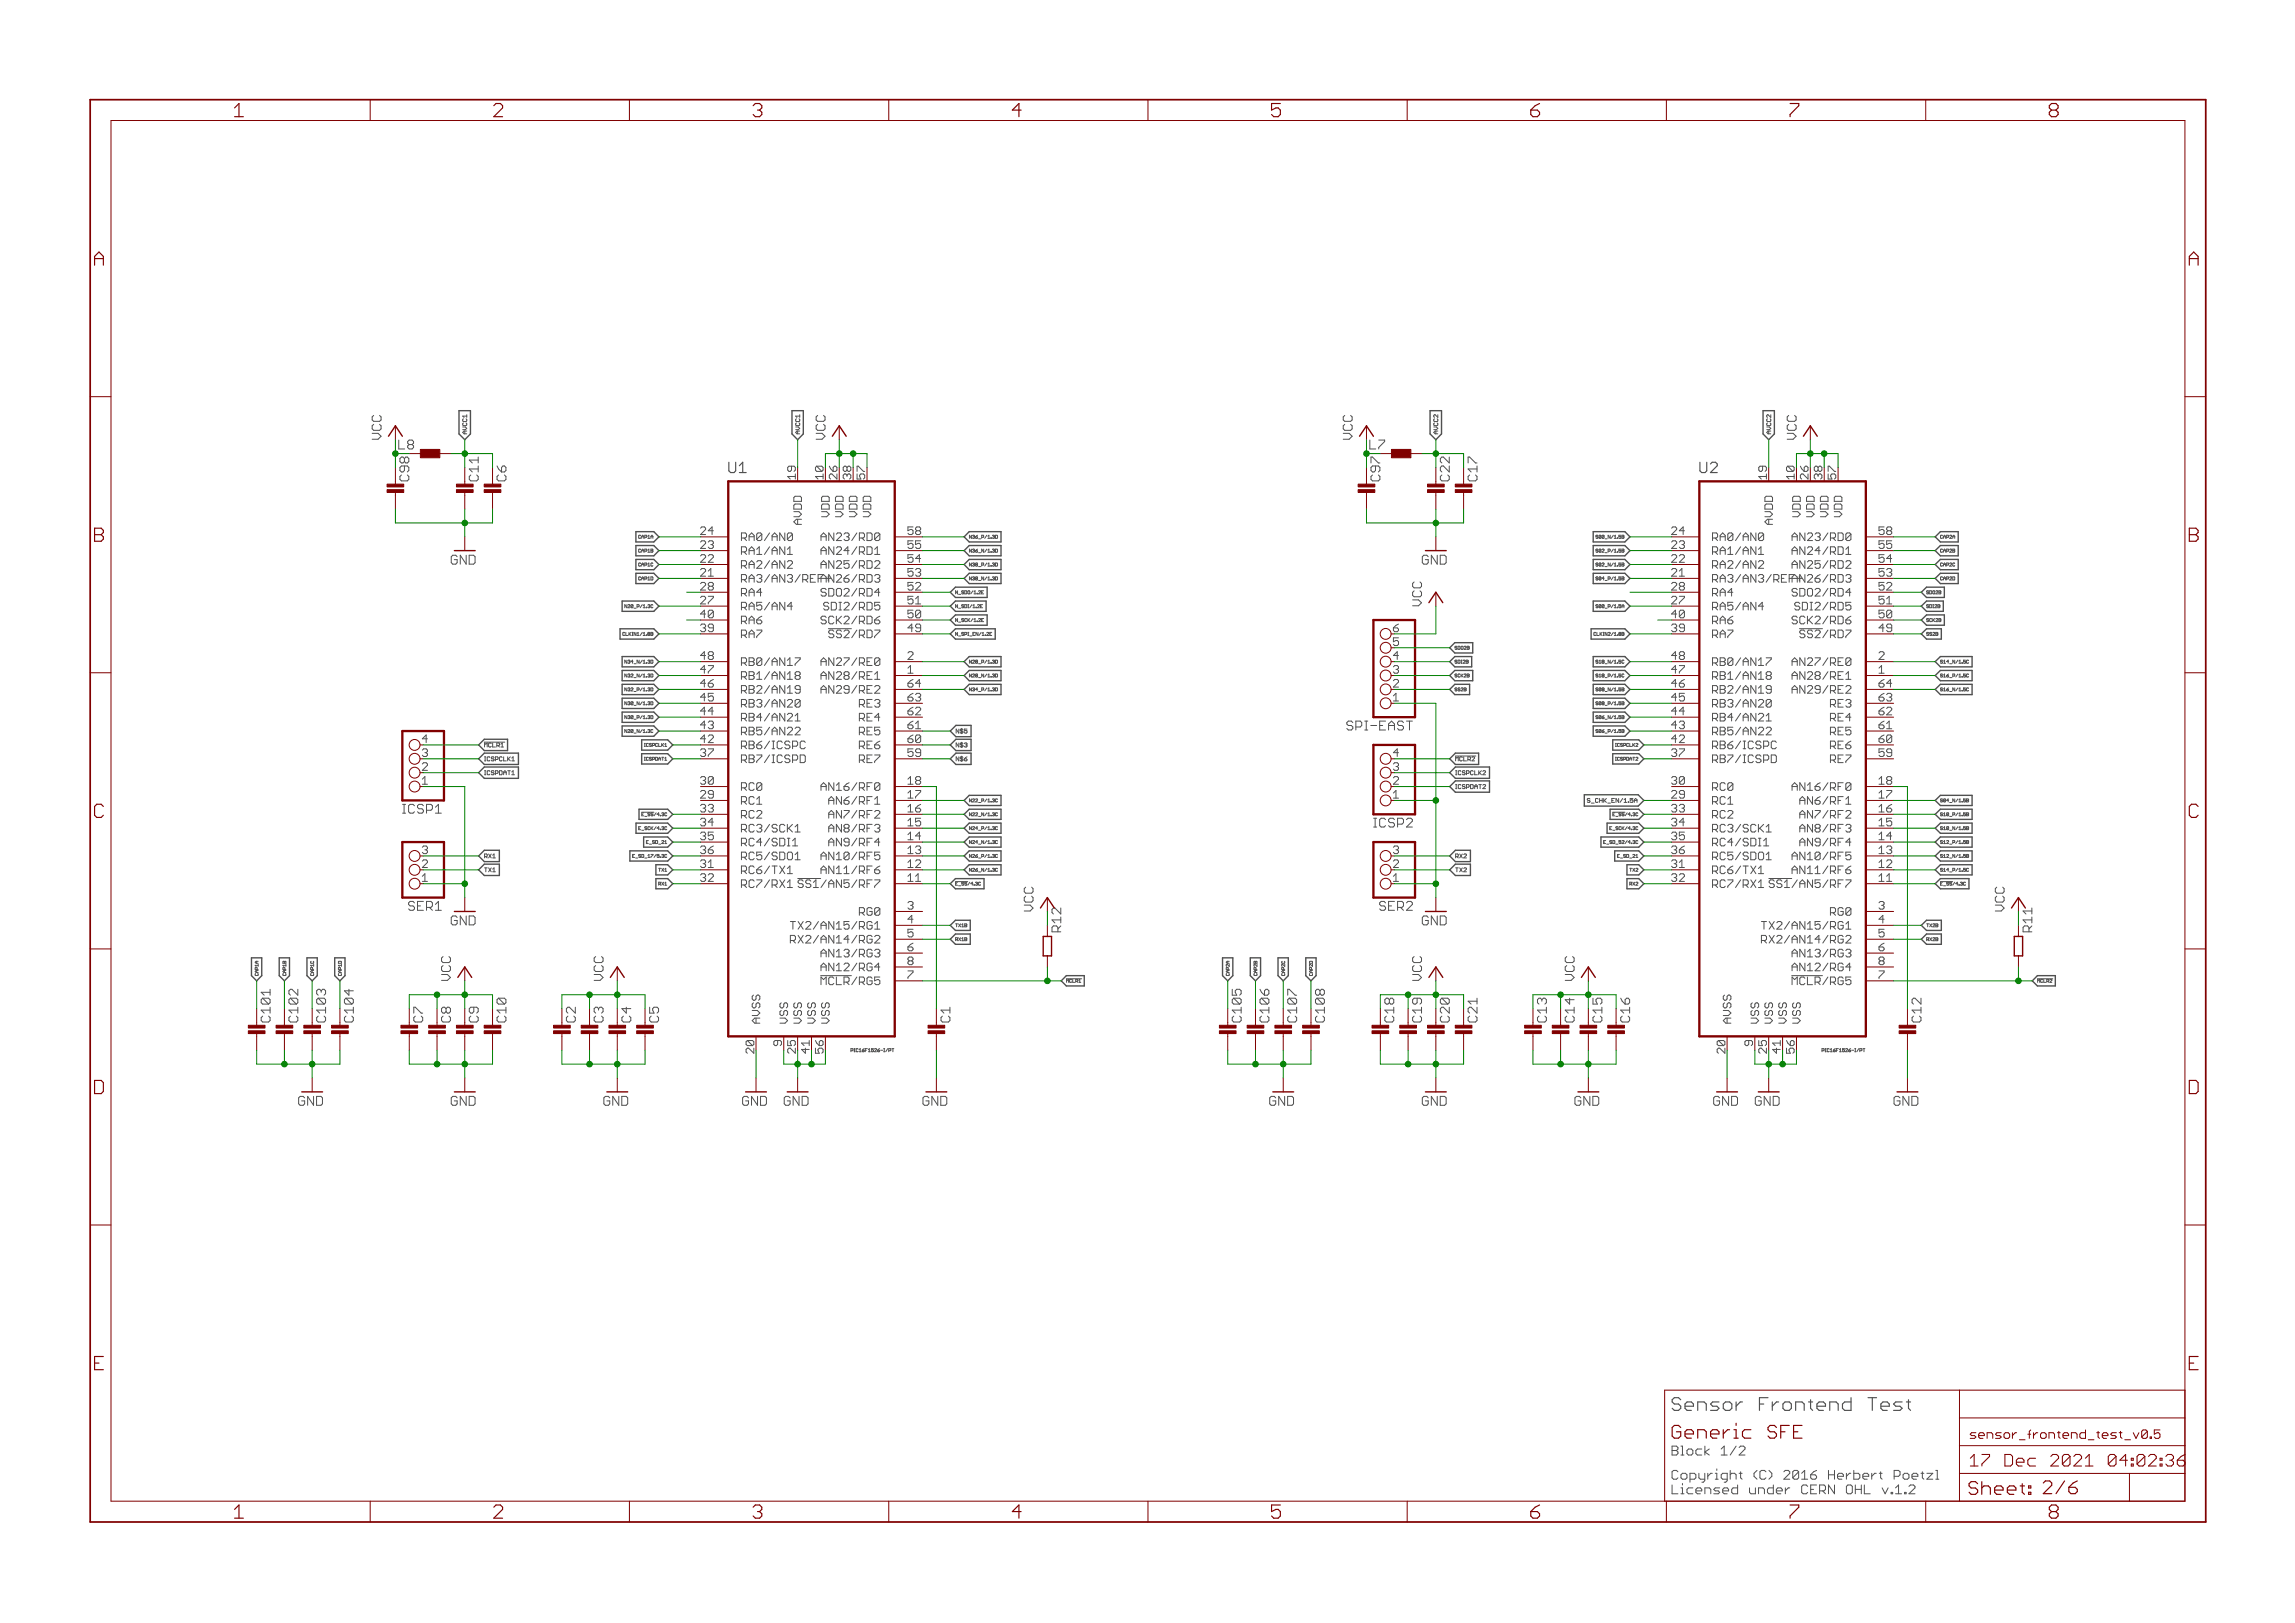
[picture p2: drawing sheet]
<svg xmlns="http://www.w3.org/2000/svg" width="420mm" height="297mm" viewBox="0 0 420 297" stroke-linecap="round" stroke-linejoin="round" font-family="sans-serif">
<defs><g id="words">
<g font-size="3.7" fill="#800000">
<text x="42.9" y="21.4">1</text>
<text x="90.3" y="21.4">2</text>
<text x="137.8" y="21.4">3</text>
<text x="185.3" y="21.4">4</text>
<text x="232.7" y="21.4">5</text>
<text x="280.2" y="21.4">6</text>
<text x="327.6" y="21.4">7</text>
<text x="375.1" y="21.4">8</text>
<text x="17.2" y="48.6">A</text>
<text x="400.7" y="48.6">A</text>
<text x="17.2" y="99.2">B</text>
<text x="400.7" y="99.2">B</text>
<text x="17.1" y="149.7">C</text>
<text x="400.6" y="149.7">C</text>
<text x="17" y="200.2">D</text>
<text x="400.5" y="200.2">D</text>
<text x="17.3" y="250.8">E</text>
<text x="400.7" y="250.8">E</text>
<text x="42.9" y="277.9">1</text>
<text x="90.3" y="277.9">2</text>
<text x="137.8" y="277.9">3</text>
<text x="185.3" y="277.9">4</text>
<text x="232.7" y="277.9">5</text>
<text x="280.2" y="277.9">6</text>
<text x="327.6" y="277.9">7</text>
<text x="375.1" y="277.9">8</text>
</g>
<text font-size="3.6" fill="#505050" x="306" y="258.2">Sensor Frontend Test</text>
<g font-size="3.6" fill="#800000">
<text x="306" y="263.3">Generic SFE</text>
<text x="360.4" y="273.6">Sheet: 2/6</text>
</g>
<g font-size="3.2" fill="#800000">
<text x="360.6" y="268.4">17 Dec 2021</text>
<text x="382.3" y="268.4">04:02:36</text>
</g>
<g font-size="2.9" fill="#505050">
<text x="133.3" y="86.6">U1</text>
<text x="311.1" y="86.6">U2</text>
</g>
<g font-size="2.5" fill="#505050">
<text x="69.8" y="80.5" transform="rotate(-90 69.8 80.5)">VCC</text>
<text x="73.2" y="82.2">L8</text>
<text x="151.1" y="80.5" transform="rotate(-90 151.1 80.5)">VCC</text>
<text x="247.6" y="80.5" transform="rotate(-90 247.6 80.5)">VCC</text>
<text x="251" y="82.2">L7</text>
<text x="328.9" y="80.5" transform="rotate(-90 328.9 80.5)">VCC</text>
<text x="260.3" y="110.9" transform="rotate(-90 260.3 110.9)">VCC</text>
<text x="247.9" y="133.7">SPI-EAST</text>
<text x="74.1" y="148.9">ICSP1</text>
<text x="251.9" y="151.4">ICSP2</text>
<text x="74.8" y="166.7">SER1</text>
<text x="189.2" y="166.8" transform="rotate(-90 189.2 166.8)">VCC</text>
<text x="252.6" y="166.7">SER2</text>
<text x="367" y="166.8" transform="rotate(-90 367 166.8)">VCC</text>
<text x="82.5" y="179.5" transform="rotate(-90 82.5 179.5)">VCC</text>
<text x="110.5" y="179.5" transform="rotate(-90 110.5 179.5)">VCC</text>
<text x="260.3" y="179.5" transform="rotate(-90 260.3 179.5)">VCC</text>
<text x="288.3" y="179.5" transform="rotate(-90 288.3 179.5)">VCC</text>
<text x="306" y="266.4">Block 1/2</text>
<text x="306" y="270.8">Copyright (C) 2016 Herbert Poetzl</text>
<text x="306" y="273.5">Licensed under CERN OHL v.1.2</text>
</g>
<g font-size="2.5" fill="#008000">
<text x="74.9" y="88.1" transform="rotate(-90 74.9 88.1)">C98</text>
<text x="87.6" y="88.1" transform="rotate(-90 87.6 88.1)">C11</text>
<text x="252.7" y="88.1" transform="rotate(-90 252.7 88.1)">C97</text>
<text x="265.4" y="88.1" transform="rotate(-90 265.4 88.1)">C22</text>
<text x="270.5" y="88.1" transform="rotate(-90 270.5 88.1)">C17</text>
<text x="194.3" y="170.6" transform="rotate(-90 194.3 170.6)">R12</text>
<text x="372.1" y="170.6" transform="rotate(-90 372.1 170.6)">R11</text>
<text x="92.7" y="187.1" transform="rotate(-90 92.7 187.1)">C10</text>
<text x="255.2" y="187.1" transform="rotate(-90 255.2 187.1)">C18</text>
<text x="260.3" y="187.1" transform="rotate(-90 260.3 187.1)">C19</text>
<text x="265.4" y="187.1" transform="rotate(-90 265.4 187.1)">C20</text>
<text x="270.5" y="187.1" transform="rotate(-90 270.5 187.1)">C21</text>
<text x="283.2" y="187.1" transform="rotate(-90 283.2 187.1)">C13</text>
<text x="288.3" y="187.1" transform="rotate(-90 288.3 187.1)">C14</text>
<text x="293.3" y="187.1" transform="rotate(-90 293.3 187.1)">C15</text>
<text x="298.4" y="187.1" transform="rotate(-90 298.4 187.1)">C16</text>
</g>
<g font-size="2.5" fill="#800000">
<text x="92.7" y="88.1" transform="rotate(-90 92.7 88.1)">C6</text>
<text x="82.5" y="103.3">GND</text>
<text x="260.3" y="103.3">GND</text>
<text x="82.5" y="169.4">GND</text>
<text x="260.3" y="169.4">GND</text>
<text x="49.5" y="187.1" transform="rotate(-90 49.5 187.1)">C101</text>
<text x="54.6" y="187.1" transform="rotate(-90 54.6 187.1)">C102</text>
<text x="59.7" y="187.1" transform="rotate(-90 59.7 187.1)">C103</text>
<text x="64.8" y="187.1" transform="rotate(-90 64.8 187.1)">C104</text>
<text x="77.5" y="187.1" transform="rotate(-90 77.5 187.1)">C7</text>
<text x="82.5" y="187.1" transform="rotate(-90 82.5 187.1)">C8</text>
<text x="87.6" y="187.1" transform="rotate(-90 87.6 187.1)">C9</text>
<text x="105.4" y="187.1" transform="rotate(-90 105.4 187.1)">C2</text>
<text x="110.5" y="187.1" transform="rotate(-90 110.5 187.1)">C3</text>
<text x="115.6" y="187.1" transform="rotate(-90 115.6 187.1)">C4</text>
<text x="120.6" y="187.1" transform="rotate(-90 120.6 187.1)">C5</text>
<text x="174" y="187.1" transform="rotate(-90 174 187.1)">C1</text>
<text x="227.3" y="187.1" transform="rotate(-90 227.3 187.1)">C105</text>
<text x="232.4" y="187.1" transform="rotate(-90 232.4 187.1)">C106</text>
<text x="237.5" y="187.1" transform="rotate(-90 237.5 187.1)">C107</text>
<text x="242.5" y="187.1" transform="rotate(-90 242.5 187.1)">C108</text>
<text x="351.8" y="187.1" transform="rotate(-90 351.8 187.1)">C12</text>
<text x="54.6" y="202.4">GND</text>
<text x="82.5" y="202.4">GND</text>
<text x="110.5" y="202.4">GND</text>
<text x="135.9" y="202.4">GND</text>
<text x="143.5" y="202.4">GND</text>
<text x="168.9" y="202.4">GND</text>
<text x="232.4" y="202.4">GND</text>
<text x="260.3" y="202.4">GND</text>
<text x="288.3" y="202.4">GND</text>
<text x="313.7" y="202.4">GND</text>
<text x="321.3" y="202.4">GND</text>
<text x="346.7" y="202.4">GND</text>
</g>
<text font-size="2.3" fill="#800000" x="360.6" y="263.3">sensor_frontend_test_v0.5</text>
<g font-size="2.1" fill="#800000">
<text x="145.7" y="87.7" transform="rotate(-90 145.7 87.7)">19</text>
<text x="150.8" y="87.7" transform="rotate(-90 150.8 87.7)">10</text>
<text x="155.8" y="87.7" transform="rotate(-90 155.8 87.7)">38</text>
<text x="158.4" y="87.7" transform="rotate(-90 158.4 87.7)">57</text>
<text x="323.5" y="87.7" transform="rotate(-90 323.5 87.7)">19</text>
<text x="328.5" y="87.7" transform="rotate(-90 328.5 87.7)">10</text>
<text x="333.6" y="87.7" transform="rotate(-90 333.6 87.7)">38</text>
<text x="336.2" y="87.7" transform="rotate(-90 336.2 87.7)">57</text>
<text x="255" y="118.2">5</text>
<text x="255" y="125.8">2</text>
<text x="255" y="123.3">3</text>
<text x="255" y="128.4">1</text>
<text x="77.3" y="143.6">1</text>
<text x="77.3" y="141.1">2</text>
<text x="77.3" y="138.5">3</text>
<text x="255" y="143.6">2</text>
<text x="255" y="141.1">3</text>
<text x="255" y="146.1">1</text>
<text x="77.3" y="161.4">1</text>
<text x="77.3" y="158.8">2</text>
<text x="255" y="161.4">1</text>
<text x="255" y="158.8">2</text>
<text x="138.1" y="192.7" transform="rotate(-90 138.1 192.7)">20</text>
<text x="145.7" y="192.7" transform="rotate(-90 145.7 192.7)">25</text>
<text x="148.2" y="192.7" transform="rotate(-90 148.2 192.7)">41</text>
<text x="150.8" y="192.7" transform="rotate(-90 150.8 192.7)">56</text>
<text x="315.8" y="192.7" transform="rotate(-90 315.8 192.7)">20</text>
<text x="323.5" y="192.7" transform="rotate(-90 323.5 192.7)">25</text>
<text x="326" y="192.7" transform="rotate(-90 326 192.7)">41</text>
<text x="328.5" y="192.7" transform="rotate(-90 328.5 192.7)">56</text>
</g>
<g font-size="2.1" fill="#505050">
<text x="153.3" y="87.7" transform="rotate(-90 153.3 87.7)">26</text>
<text x="331.1" y="87.7" transform="rotate(-90 331.1 87.7)">26</text>
<text x="151.9" y="95.2" transform="rotate(-90 151.9 95.2)">VDD</text>
<text x="154.4" y="95.2" transform="rotate(-90 154.4 95.2)">VDD</text>
<text x="157" y="95.2" transform="rotate(-90 157 95.2)">VDD</text>
<text x="159.5" y="95.2" transform="rotate(-90 159.5 95.2)">VDD</text>
<text x="329.7" y="95.2" transform="rotate(-90 329.7 95.2)">VDD</text>
<text x="332.2" y="95.2" transform="rotate(-90 332.2 95.2)">VDD</text>
<text x="334.7" y="95.2" transform="rotate(-90 334.7 95.2)">VDD</text>
<text x="337.3" y="95.2" transform="rotate(-90 337.3 95.2)">VDD</text>
<text x="128.3" y="97.9">24</text>
<text x="128.3" y="100.4">23</text>
<text x="135.7" y="99">RA0/AN0</text>
<text x="135.7" y="101.5">RA1/AN1</text>
<text x="146.8" y="96.6" transform="rotate(-90 146.8 96.6)">AVDD</text>
<text x="150.5" y="99">AN23/RD0</text>
<text x="150.5" y="101.5">AN24/RD1</text>
<text x="166.1" y="97.9">58</text>
<text x="166.1" y="100.4">55</text>
<text x="306.1" y="97.9">24</text>
<text x="306.1" y="100.4">23</text>
<text x="313.5" y="99">RA0/AN0</text>
<text x="313.5" y="101.5">RA1/AN1</text>
<text x="324.6" y="96.6" transform="rotate(-90 324.6 96.6)">AVDD</text>
<text x="328.3" y="99">AN23/RD0</text>
<text x="328.3" y="101.5">AN24/RD1</text>
<text x="343.9" y="97.9">58</text>
<text x="343.9" y="100.4">55</text>
<text x="128.3" y="103">22</text>
<text x="128.3" y="105.5">21</text>
<text x="135.7" y="104.1">RA2/AN2</text>
<text x="135.7" y="106.6">RA3/AN3/REF+</text>
<text x="150.5" y="104.1">AN25/RD2</text>
<text x="150.5" y="106.6">AN26/RD3</text>
<text x="166.1" y="103">54</text>
<text x="166.1" y="105.5">53</text>
<text x="306.1" y="103">22</text>
<text x="306.1" y="105.5">21</text>
<text x="313.5" y="104.1">RA2/AN2</text>
<text x="313.5" y="106.6">RA3/AN3/REF+</text>
<text x="328.3" y="104.1">AN25/RD2</text>
<text x="328.3" y="106.6">AN26/RD3</text>
<text x="343.9" y="103">54</text>
<text x="343.9" y="105.5">53</text>
<text x="128.3" y="108">28</text>
<text x="128.3" y="110.6">27</text>
<text x="128.3" y="113.1">40</text>
<text x="135.7" y="109.2">RA4</text>
<text x="135.7" y="111.7">RA5/AN4</text>
<text x="150.2" y="109.2">SDO2/RD4</text>
<text x="151.3" y="111.7">SDI2/RD5</text>
<text x="166.1" y="108">52</text>
<text x="166.1" y="110.6">51</text>
<text x="166.1" y="113.1">50</text>
<text x="306.1" y="108">28</text>
<text x="306.1" y="110.6">27</text>
<text x="306.1" y="113.1">40</text>
<text x="313.5" y="109.2">RA4</text>
<text x="313.5" y="111.7">RA5/AN4</text>
<text x="328" y="109.2">SDO2/RD4</text>
<text x="329.1" y="111.7">SDI2/RD5</text>
<text x="343.9" y="108">52</text>
<text x="343.9" y="110.6">51</text>
<text x="343.9" y="113.1">50</text>
<text x="128.3" y="115.7">39</text>
<text x="135.7" y="114.2">RA6</text>
<text x="135.7" y="116.8">RA7</text>
<text x="150.7" y="114.2">SCK2/RD6</text>
<text x="152.2" y="116.8">SS2/RD7</text>
<text x="166.1" y="115.7">49</text>
<text x="255" y="115.7">6</text>
<text x="306.1" y="115.7">39</text>
<text x="313.5" y="114.2">RA6</text>
<text x="313.5" y="116.8">RA7</text>
<text x="328.4" y="114.2">SCK2/RD6</text>
<text x="330" y="116.8">SS2/RD7</text>
<text x="343.9" y="115.7">49</text>
<text x="128.3" y="120.7">48</text>
<text x="128.3" y="123.3">47</text>
<text x="128.3" y="125.8">46</text>
<text x="135.7" y="121.9">RB0/AN17</text>
<text x="135.7" y="124.4">RB1/AN18</text>
<text x="150.8" y="121.9">AN27/RE0</text>
<text x="150.8" y="124.4">AN28/RE1</text>
<text x="166.1" y="120.7">2</text>
<text x="166.1" y="123.3">1</text>
<text x="166.1" y="125.8">64</text>
<text x="255" y="120.7">4</text>
<text x="306.1" y="120.7">48</text>
<text x="306.1" y="123.3">47</text>
<text x="306.1" y="125.8">46</text>
<text x="313.5" y="121.9">RB0/AN17</text>
<text x="313.5" y="124.4">RB1/AN18</text>
<text x="328.6" y="121.9">AN27/RE0</text>
<text x="328.6" y="124.4">AN28/RE1</text>
<text x="343.9" y="120.7">2</text>
<text x="343.9" y="123.3">1</text>
<text x="343.9" y="125.8">64</text>
<text x="128.3" y="128.4">45</text>
<text x="128.3" y="130.9">44</text>
<text x="135.7" y="126.9">RB2/AN19</text>
<text x="135.7" y="129.5">RB3/AN20</text>
<text x="150.8" y="126.9">AN29/RE2</text>
<text x="157.3" y="129.5">RE3</text>
<text x="166.1" y="128.4">63</text>
<text x="166.1" y="130.9">62</text>
<text x="306.1" y="128.4">45</text>
<text x="306.1" y="130.9">44</text>
<text x="313.5" y="126.9">RB2/AN19</text>
<text x="313.5" y="129.5">RB3/AN20</text>
<text x="328.6" y="126.9">AN29/RE2</text>
<text x="335.1" y="129.5">RE3</text>
<text x="343.9" y="128.4">63</text>
<text x="343.9" y="130.9">62</text>
<text x="77.3" y="136">4</text>
<text x="128.3" y="133.4">43</text>
<text x="128.3" y="136">42</text>
<text x="135.7" y="132">RB4/AN21</text>
<text x="135.7" y="134.6">RB5/AN22</text>
<text x="135.7" y="137.1">RB6/ICSPC</text>
<text x="157.3" y="132">RE4</text>
<text x="157.3" y="134.6">RE5</text>
<text x="157.3" y="137.1">RE6</text>
<text x="166.1" y="133.4">61</text>
<text x="166.1" y="136">60</text>
<text x="306.1" y="133.4">43</text>
<text x="306.1" y="136">42</text>
<text x="313.5" y="132">RB4/AN21</text>
<text x="313.5" y="134.6">RB5/AN22</text>
<text x="313.5" y="137.1">RB6/ICSPC</text>
<text x="335.1" y="132">RE4</text>
<text x="335.1" y="134.6">RE5</text>
<text x="335.1" y="137.1">RE6</text>
<text x="343.9" y="133.4">61</text>
<text x="343.9" y="136">60</text>
<text x="128.3" y="138.5">37</text>
<text x="128.3" y="143.6">30</text>
<text x="135.7" y="139.6">RB7/ICSPD</text>
<text x="157.3" y="139.6">RE7</text>
<text x="166.1" y="138.5">59</text>
<text x="166.1" y="143.6">18</text>
<text x="255" y="138.5">4</text>
<text x="306.1" y="138.5">37</text>
<text x="306.1" y="143.6">30</text>
<text x="313.5" y="139.6">RB7/ICSPD</text>
<text x="335.1" y="139.6">RE7</text>
<text x="343.9" y="138.5">59</text>
<text x="343.9" y="143.6">18</text>
<text x="128.3" y="146.1">29</text>
<text x="128.3" y="148.7">33</text>
<text x="135.7" y="144.7">RC0</text>
<text x="135.7" y="147.3">RC1</text>
<text x="135.7" y="149.8">RC2</text>
<text x="150.9" y="144.7">AN16/RF0</text>
<text x="152.3" y="147.3">AN6/RF1</text>
<text x="152.3" y="149.8">AN7/RF2</text>
<text x="166.1" y="146.1">17</text>
<text x="166.1" y="148.7">16</text>
<text x="306.1" y="146.1">29</text>
<text x="306.1" y="148.7">33</text>
<text x="313.5" y="144.7">RC0</text>
<text x="313.5" y="147.3">RC1</text>
<text x="313.5" y="149.8">RC2</text>
<text x="328.7" y="144.7">AN16/RF0</text>
<text x="330" y="147.3">AN6/RF1</text>
<text x="330" y="149.8">AN7/RF2</text>
<text x="343.9" y="146.1">17</text>
<text x="343.9" y="148.7">16</text>
<text x="128.3" y="151.2">34</text>
<text x="128.3" y="153.8">35</text>
<text x="135.7" y="152.3">RC3/SCK1</text>
<text x="135.7" y="154.9">RC4/SDI1</text>
<text x="152.3" y="152.3">AN8/RF3</text>
<text x="152.3" y="154.9">AN9/RF4</text>
<text x="166.1" y="151.2">15</text>
<text x="166.1" y="153.8">14</text>
<text x="306.1" y="151.2">34</text>
<text x="306.1" y="153.8">35</text>
<text x="313.5" y="152.3">RC3/SCK1</text>
<text x="313.5" y="154.9">RC4/SDI1</text>
<text x="330" y="152.3">AN8/RF3</text>
<text x="330" y="154.9">AN9/RF4</text>
<text x="343.9" y="151.2">15</text>
<text x="343.9" y="153.8">14</text>
<text x="77.3" y="156.3">3</text>
<text x="128.3" y="156.3">36</text>
<text x="128.3" y="158.8">31</text>
<text x="128.3" y="161.4">32</text>
<text x="135.7" y="157.4">RC5/SDO1</text>
<text x="135.7" y="160">RC6/TX1</text>
<text x="150.9" y="157.4">AN10/RF5</text>
<text x="150.9" y="160">AN11/RF6</text>
<text x="166.1" y="156.3">13</text>
<text x="166.1" y="158.8">12</text>
<text x="166.1" y="161.4">11</text>
<text x="255" y="156.3">3</text>
<text x="306.1" y="156.3">36</text>
<text x="306.1" y="158.8">31</text>
<text x="306.1" y="161.4">32</text>
<text x="313.5" y="157.4">RC5/SDO1</text>
<text x="313.5" y="160">RC6/TX1</text>
<text x="328.7" y="157.4">AN10/RF5</text>
<text x="328.7" y="160">AN11/RF6</text>
<text x="343.9" y="156.3">13</text>
<text x="343.9" y="158.8">12</text>
<text x="343.9" y="161.4">11</text>
<text x="135.7" y="162.5">RC7/RX1</text>
<text x="147.5" y="162.5">SS1/AN5/RF7</text>
<text x="157" y="167.6">RG0</text>
<text x="166.1" y="166.5">3</text>
<text x="313.5" y="162.5">RC7/RX1</text>
<text x="325.3" y="162.5">SS1/AN5/RF7</text>
<text x="334.8" y="167.6">RG0</text>
<text x="343.9" y="166.5">3</text>
<text x="145.5" y="172.7">RX2/AN14/RG2</text>
<text x="145.6" y="170.1">TX2/AN15/RG1</text>
<text x="166.1" y="169">4</text>
<text x="166.1" y="171.5">5</text>
<text x="323.3" y="172.7">RX2/AN14/RG2</text>
<text x="323.4" y="170.1">TX2/AN15/RG1</text>
<text x="343.9" y="169">4</text>
<text x="343.9" y="171.5">5</text>
<text x="150.5" y="175.2">AN13/RG3</text>
<text x="150.5" y="177.7">AN12/RG4</text>
<text x="166.1" y="174.1">6</text>
<text x="166.1" y="176.6">8</text>
<text x="166.1" y="179.2">7</text>
<text x="328.3" y="175.2">AN13/RG3</text>
<text x="328.3" y="177.7">AN12/RG4</text>
<text x="343.9" y="174.1">6</text>
<text x="343.9" y="176.6">8</text>
<text x="343.9" y="179.2">7</text>
<text x="150.3" y="180.3">MCLR/RG5</text>
<text x="328" y="180.3">MCLR/RG5</text>
<text x="139.2" y="187.3" transform="rotate(-90 139.2 187.3)">AVSS</text>
<text x="143.1" y="191.4" transform="rotate(-90 143.1 191.4)">9</text>
<text x="144.3" y="187.3" transform="rotate(-90 144.3 187.3)">VSS</text>
<text x="146.8" y="187.3" transform="rotate(-90 146.8 187.3)">VSS</text>
<text x="149.3" y="187.3" transform="rotate(-90 149.3 187.3)">VSS</text>
<text x="151.9" y="187.3" transform="rotate(-90 151.9 187.3)">VSS</text>
<text x="317" y="187.3" transform="rotate(-90 317 187.3)">AVSS</text>
<text x="320.9" y="191.4" transform="rotate(-90 320.9 191.4)">9</text>
<text x="322" y="187.3" transform="rotate(-90 322 187.3)">VSS</text>
<text x="324.6" y="187.3" transform="rotate(-90 324.6 187.3)">VSS</text>
<text x="327.1" y="187.3" transform="rotate(-90 327.1 187.3)">VSS</text>
<text x="329.7" y="187.3" transform="rotate(-90 329.7 187.3)">VSS</text>
</g>
<g font-size="1.1" fill="#505050">
<text x="85.5" y="79.4" transform="rotate(-90 85.5 79.4)">AVCC1</text>
<text x="146.4" y="79.4" transform="rotate(-90 146.4 79.4)">AVCC1</text>
<text x="263.3" y="79.4" transform="rotate(-90 263.3 79.4)">AVCC2</text>
<text x="324.2" y="79.4" transform="rotate(-90 324.2 79.4)">AVCC2</text>
<text x="88.7" y="136.7">MCLR1</text>
<text x="175" y="136.7">N$3</text>
<text x="175" y="134.2">N$5</text>
<text x="88.7" y="139.3">ICSPCLK1</text>
<text x="88.7" y="141.8">ICSPDAT1</text>
<text x="175" y="139.3">N$6</text>
<text x="266.4" y="141.8">ICSPCLK2</text>
<text x="266.4" y="139.3">MCLR2</text>
<text x="266.4" y="144.4">ICSPDAT2</text>
<text x="291.1" y="146.9">S_CHK_EN/1.5A</text>
<text x="88.7" y="159.6">TX1</text>
<text x="88.7" y="157.1">RX1</text>
<text x="266.4" y="159.6">TX2</text>
<text x="266.4" y="157.1">RX2</text>
</g>
<g font-size=".8" fill="#505050">
<text x="116.9" y="101.1">CAP1B</text>
<text x="116.9" y="98.6">CAP1A</text>
<text x="177.5" y="101.1">N36_N/1.3D</text>
<text x="177.5" y="98.5">N36_P/1.3D</text>
<text x="292.7" y="98.6">S00_N/1.5B</text>
<text x="292.8" y="101.1">S02_P/1.5B</text>
<text x="355.2" y="101.1">CAP2B</text>
<text x="355.2" y="98.5">CAP2A</text>
<text x="116.8" y="106.2">CAP1D</text>
<text x="116.9" y="103.6">CAP1C</text>
<text x="177.5" y="106.2">N38_N/1.3D</text>
<text x="177.5" y="103.6">N38_P/1.3D</text>
<text x="292.7" y="103.6">S02_N/1.5B</text>
<text x="292.8" y="106.2">S04_P/1.5B</text>
<text x="355.2" y="106.2">CAP2D</text>
<text x="355.2" y="103.6">CAP2C</text>
<text x="114.9" y="111.3">N20_P/1.3C</text>
<text x="174.9" y="108.7">N_SDO/1.2E</text>
<text x="174.9" y="111.2">N_SDI/1.2E</text>
<text x="174.9" y="113.8">N_SCK/1.2E</text>
<text x="292.8" y="111.3">S00_P/1.5A</text>
<text x="352.7" y="108.7">SDO2B</text>
<text x="352.7" y="111.2">SDI2B</text>
<text x="352.7" y="113.8">SCK2B</text>
<text x="114.5" y="116.3">CLKIN1/1.8B</text>
<text x="174.9" y="116.3">N_SPI_EN/1.2E</text>
<text x="266.3" y="118.9">SDO2B</text>
<text x="292.3" y="116.3">CLKIN2/1.8B</text>
<text x="352.7" y="116.3">SS2B</text>
<text x="114.7" y="123.9">N32_N/1.3D</text>
<text x="114.7" y="121.4">N34_N/1.3D</text>
<text x="177.5" y="121.4">N28_P/1.3D</text>
<text x="177.5" y="123.9">N28_N/1.3D</text>
<text x="266.3" y="121.4">SDI2B</text>
<text x="266.3" y="123.9">SCK2B</text>
<text x="292.6" y="121.4">S18_N/1.5C</text>
<text x="292.8" y="123.9">S18_P/1.5C</text>
<text x="355.2" y="121.4">S14_N/1.5C</text>
<text x="355.2" y="123.9">S16_P/1.5C</text>
<text x="114.7" y="129">N30_N/1.3D</text>
<text x="114.8" y="131.6">N30_P/1.3D</text>
<text x="114.8" y="126.5">N32_P/1.3D</text>
<text x="177.5" y="126.5">N34_P/1.3D</text>
<text x="266.3" y="126.5">SS2B</text>
<text x="292.7" y="131.6">S06_N/1.5B</text>
<text x="292.7" y="126.5">S08_N/1.5B</text>
<text x="292.8" y="129">S08_P/1.5B</text>
<text x="355.2" y="126.5">S16_N/1.5C</text>
<text x="114.7" y="134.1">N20_N/1.3C</text>
<text x="118.2" y="136.6">ICSPCLK1</text>
<text x="292.8" y="134.1">S06_P/1.5B</text>
<text x="296" y="136.6">ICSPCLK2</text>
<text x="118.1" y="139.2">ICSPDAT1</text>
<text x="295.9" y="139.2">ICSPDAT2</text>
<text x="118" y="149.3">E_SS/4.3C</text>
<text x="177.5" y="146.8">N22_P/1.3C</text>
<text x="177.5" y="149.3">N22_N/1.3C</text>
<text x="295.8" y="149.3">E_SS/4.3C</text>
<text x="355.2" y="146.8">S04_N/1.5B</text>
<text x="355.2" y="149.3">S10_P/1.5B</text>
<text x="117.4" y="151.9">E_SCK/4.3C</text>
<text x="118.6" y="154.4">E_SD_21</text>
<text x="177.5" y="151.9">N24_P/1.3C</text>
<text x="177.5" y="154.4">N24_N/1.3C</text>
<text x="294.2" y="154.4">E_SD_52/4.3C</text>
<text x="295.2" y="151.9">E_SCK/4.3C</text>
<text x="355.2" y="151.9">S10_N/1.5B</text>
<text x="355.2" y="154.4">S12_P/1.5B</text>
<text x="116.4" y="157">E_SD_17/5.3C</text>
<text x="120.6" y="159.5">TX1</text>
<text x="177.5" y="157">N26_P/1.3C</text>
<text x="177.5" y="159.5">N26_N/1.3C</text>
<text x="296.4" y="157">E_SD_21</text>
<text x="298.4" y="159.5">TX2</text>
<text x="355.2" y="157">S12_N/1.5B</text>
<text x="355.2" y="159.5">S14_P/1.5C</text>
<text x="120.5" y="162">RX1</text>
<text x="174.9" y="162">E_SS/4.3C</text>
<text x="298.3" y="162">RX2</text>
<text x="355.2" y="162">E_SS/4.3C</text>
<text x="174.9" y="169.7">TX1B</text>
<text x="174.9" y="172.2">RX1B</text>
<text x="352.7" y="169.7">TX2B</text>
<text x="352.7" y="172.2">RX2B</text>
<text x="47.3" y="178.6" transform="rotate(-90 47.3 178.6)">CAP1A</text>
<text x="52.4" y="178.6" transform="rotate(-90 52.4 178.6)">CAP1B</text>
<text x="57.4" y="178.6" transform="rotate(-90 57.4 178.6)">CAP1C</text>
<text x="62.5" y="178.6" transform="rotate(-90 62.5 178.6)">CAP1D</text>
<text x="195.2" y="179.8">MCLR1</text>
<text x="225.1" y="178.6" transform="rotate(-90 225.1 178.6)">CAP2A</text>
<text x="230.1" y="178.6" transform="rotate(-90 230.1 178.6)">CAP2B</text>
<text x="235.2" y="178.6" transform="rotate(-90 235.2 178.6)">CAP2C</text>
<text x="240.3" y="178.6" transform="rotate(-90 240.3 178.6)">CAP2D</text>
<text x="373" y="179.8">MCLR2</text>
<text x="157" y="192.5">PIC16F1526-I/PT</text>
<text x="334.7" y="192.5">PIC16F1526-I/PT</text>
</g>
</g></defs>
<path d="M344.7 258.1h.8M344.7 256.6h.8l.4 .4v.4h-1.6M348.2 256.6h-1.1l-.4 .4 .4 .4h.7l.4 .3-.4 .4h-1.1M349 256.6h.8M349.4 256.2v1.5l.4 .4" fill="none" stroke="#505050" stroke-width=".21"/>
<g fill="none" stroke="#505050" stroke-width=".18">
<path d="M182.5 98l.1 .1-.1 .4M292.2 98.4l.3 .1M292.5 98l-.3 .1 .1 .1h.2M114.3 115.7l-.3 .1v.4l.3 .1M114.4 111.2v-.5l.4 .5M151.7 115.1h4.2M179.5 110.7h.4M179.5 111.2h.4M179.7 113.2h.4M179.7 113.8h.4M181.2 115.7h.4M181.2 116.3h.4"/>
<path d="M181.2 116h.2M182.5 103l.1 .1-.1 .5M292.1 115.7l-.3 .1v.4l.3 .1M292.2 111.1l.1 .1 .2-.1M292.2 106l.1 .2 .2-.2M292.2 103.5l.3 .1M292.2 101l.1 .1 .2-.1M292.5 103l-.3 .1 .1 .2h.2M292.5 110.8v-.1l-.3 .1 .3 .2M292.5 100.6v-.1l-.3 .1 .3 .3M292.5 105.7v-.1l-.3 .1 .3 .3M329.4 115.1h4.3"/>
<path d="M88.7 135.8h3.7M114.4 121.4v-.6l.4 .6M114.4 123.9v-.5l.4 .5M114.4 126.4v-.5l.4 .5M114.4 129v-.6l.4 .6M114.4 131.5v-.5l.4 .5M114.4 134.1v-.6l.4 .6M118 136.6h.2M118 136.1h.2M182.5 120.8l.1 .1-.1 .5M182.5 125.9l.1 .1-.1 .4M246.6 133.3l.2 .3h.6"/>
<path d="M247.4 132h-.6l-.2 .2v.3l.2 .3h.6M266.4 138.4h3.8M292.2 123.8h.3M292.2 134h.3M292.2 131.4l.3 .1M292.2 128.9h.3M292.2 126.4h.3M292.2 121.3l.3 .1M292.5 120.8l-.3 .1 .1 .2h.2M292.5 125.9l-.3 .1 .1 .2h.2M292.5 131l-.3 .1 .1 .2h.2M292.5 123.4h-.3l.3 .3"/>
<path d="M292.5 133.6h-.3l.3 .3M292.5 128.5h-.3l.3 .3M295.7 136.6h.2M295.7 136.1h.2M360.1 123.4h.3M360.3 120.8l.1 .1M360.3 125.9l.1 .1M360.4 121.3l-.1 .1M360.4 123.8l-.3 .1M360.4 126.4h-.1M115.8 156.7h.2M116.2 156.4h-.4v.5h.4"/>
<path d="M116.9 151.6h.2M117.3 151.3h-.4v.5h.4M117.5 148.7h2.2M117.5 149h.2M117.9 148.8h-.4v.5h.4M118.3 154.1h.2M118.7 153.8h-.4v.6h.4M182.5 146.2l.1 .1M182.5 151.3l.1 .1M182.5 156.4l.1 .1M182.6 146.7l-.1 .1M182.6 151.8h-.1"/>
<path d="M182.6 156.8l-.1 .1M290.6 146.7l.4 .2M291 146.1l-.4 .1 .1 .3h.3M293.6 154.1h.2M294 153.8h-.4v.6h.4M294.7 151.6h.2M295.1 151.3h-.4v.5h.4M295.3 148.7h2.2M295.3 149h.2M295.6 148.8h-.3v.5h.3M296.1 156.7h.2M296.5 156.4h-.4v.5h.4"/>
<path d="M360 148.8h.4l-.1 .2M360 149h.3M360 153.8l.4 .1-.1 .2M360 154.1h.3M360.1 158.9l.3 .1M360.3 149l.1 .2-.4 .1M360.3 154.1l.1 .2-.4 .1M360.3 146.2l.1 .1-.1 .5M360.3 151.3l.1 .1-.1 .4M360.3 156.4l.1 .1-.1 .4M360.4 159.4l-.3 .1M144.7 168.7h.9"/>
<path d="M144.7 172.1h.7M145.4 171.2h-.7v1.4M146 160.8h4.2M146.1 162.2l.2 .2h.5l.2-.2M147 161.3l-.2-.3h-.5l-.2 .3v.2l.2 .2h.5l.2 .3M150.2 178.6h5.7M174.9 161.4h2.3M179.2 161.5h.3M179.5 161.9l-.3 .1M195.2 179.1h2.8M322.5 168.7h.9M322.5 172.1h.7"/>
<path d="M323.2 171.2h-.7v1.4M323.8 160.8h4.2M323.9 162.2l.2 .2h.5l.2-.2M324.8 161.3l-.2-.3h-.5l-.2 .3v.2l.2 .2h.5l.2 .3M328 178.6h5.7M355.2 161.4h2.3M359.6 161.5h.2M359.8 161.9l-.2 .1M373 179.1h2.8M155.8 192.3l.4-.1-.1-.3h-.3v.6M156.4 191.9h.1M156.4 192.5h.1"/>
<path d="M156.4 191.9v.6M156.8 191.9v.6M333.6 192.3l.3-.1v-.3h-.3v.6M334.1 191.9h.2M334.1 192.5h.2M334.2 191.9v.6M334.6 191.9v.6M318.4 264.9l.3-.2h.5l.3 .2v.3l-1.1 1.1h1.1M347 272.3l.6-.5v1.6M347 273.4h1.1M348.7 273.1h.3v.3h-.3zM349.2 269.6l.3 .3v.6l-.3 .2"/>
<path d="M349.5 272l.3-.2h.5l.3 .2v.3l-1.1 1.1h1.1M350 270.2h1.1v-.3l-.2-.3h-.6l-.3 .3v.6l.3 .2h.6M351.7 269.6h.5M351.9 269.4v1.1l.3 .2M352.8 269.6h1l-1 1.1h1M354.4 270.7h.5M354.4 269.1h.3v1.6"/>
</g>
<g fill="none" stroke="#505050" stroke-width=".25">
<path d="M84 75.2h2.1v4.2l-1 1.1-1.1-1.1zM145 75.2h2.1v4.2l-1.1 1.1-1-1.1zM261.8 75.2h2.1v4.2l-1 1.1-1.1-1.1zM322.8 75.2h2v4.2l-1 1.1-1-1.1zM116.4 99.8h3.3l.9 1-.9 .9h-3.3zM116.4 97.3h3.3l.9 1-.9 .9h-3.3zM177.4 97.3h5.9v1.9h-5.9l-.9-.9zM291.7 99.8h5.8l.9 1-.9 .9h-5.8zM291.7 97.3h5.8l.9 1-.9 .9h-5.8zM355.2 97.3h3.3v1.9h-3.3l-.9-.9zM113.5 115.1h6.2l.9 .9-.9 1h-6.2zM113.9 110h5.8l.9 .9-.9 1h-5.8z"/>
<path d="M116.4 104.9h3.3l.9 1-.9 .9h-3.3zM116.4 102.4h3.3l.9 .9-.9 1h-3.3zM174 110.9l.9-.9h5.6v1.9h-5.6zM174 108.4l.9-.9h5.8v1.8h-5.8zM174 113.5l.9-1h5.8v1.9h-5.8zM174 116l.9-.9h7.3v1.9h-7.3zM176.5 100.8l.9-1h5.9v1.9h-5.9zM176.5 103.3l.9-.9h5.9v1.9h-5.9zM176.5 105.9l.9-1h5.9v1.9h-5.9zM265.4 118.6l.9-1h3.3v1.9h-3.3zM291.3 115.1h6.2l.9 .9-.9 1h-6.2zM291.7 104.9h5.8l.9 1-.9 .9h-5.8z"/>
<path d="M291.7 102.4h5.8l.9 .9-.9 1h-5.8zM291.7 110h5.8l.9 .9-.9 1h-5.8zM351.7 110.9l1-.9h3.1v1.9h-3.1zM351.7 108.4l1-.9h3.3v1.8h-3.3zM351.7 113.5l1-1h3.3v1.9h-3.3zM351.7 116l1-.9h2.7v1.9h-2.7zM354.3 105.9l.9-1h3.3v1.9h-3.3zM354.3 103.3l.9-.9h3.3v1.9h-3.3zM354.3 100.8l.9-1h3.3v1.9h-3.3zM88.7 137.8h6.2v2.1h-6.2l-1.1-1zM88.7 135.3h4.2v2.1h-4.2l-1.1-1.1zM113.9 132.9h5.8l.9 .9-.9 .9h-5.8z"/>
<path d="M113.9 120.2h5.8l.9 .9-.9 .9h-5.8zM113.9 122.7h5.8l.9 .9-.9 1h-5.8zM113.9 125.2h5.8l.9 1-.9 .9h-5.8zM113.9 127.8h5.8l.9 .9-.9 1h-5.8zM113.9 130.3h5.8l.9 1-.9 .9h-5.8zM117.5 135.4h4.7l1 .9-1 1h-4.7zM117.5 137.9h4.7l1 1-1 .9h-4.7zM175 137.8h2.8v2.1h-2.8l-1-1zM175 135.3h2.8v2.1h-2.8l-1-1.1zM175 132.8h2.8v2h-2.8l-1-1zM176.5 121.1l.9-.9h5.9v1.8h-5.9zM176.5 123.6l.9-.9h5.9v1.9h-5.9z"/>
<path d="M176.5 126.2l.9-1h5.9v1.9h-5.9zM266.3 120.2h3.1v1.8h-3.1l-.9-.9zM266.3 122.7h3.3v1.9h-3.3l-.9-1zM266.3 125.2h2.7v1.9h-2.7l-.9-.9zM266.4 137.8h4.3v2.1h-4.3l-1-1zM291.7 120.2h5.8l.9 .9-.9 .9h-5.8zM291.7 122.7h5.8l.9 .9-.9 1h-5.8zM291.7 125.2h5.8l.9 1-.9 .9h-5.8zM291.7 132.9h5.8l.9 .9-.9 .9h-5.8zM291.7 130.3h5.8l.9 1-.9 .9h-5.8zM291.7 127.8h5.8l.9 .9-.9 1h-5.8zM295.3 135.4h4.7l.9 .9-.9 1h-4.7z"/>
<path d="M295.3 137.9h4.7l.9 1-.9 .9h-4.7zM354.3 121.1l.9-.9h5.8v1.8h-5.8zM354.3 123.6l.9-.9h5.8v1.9h-5.8zM354.3 126.2l.9-1h5.8v1.9h-5.8zM88.7 140.4h6.2v2.1h-6.2l-1.1-1.1zM88.7 158.2h2.7v2h-2.7l-1.1-1zM88.7 155.6h2.7v2.1h-2.7l-1.1-1zM115.3 155.7h6.9l1 1-1 .9h-6.9zM116.4 150.6h5.8l1 1-1 .9h-5.8zM117 148.1h5.2l1 .9-1 1h-5.2zM117.8 153.2h4.4l1 .9-1 .9h-4.4zM120.1 158.3h2.1l1 .9-1 .9h-2.1z"/>
<path d="M177.4 145.6h5.9v1.8h-5.9l-.9-.9zM177.4 148.1h5.9v1.9h-5.9l-.9-1zM177.4 150.6h5.9v1.9h-5.9l-.9-.9zM177.4 153.2h5.9v1.8h-5.9l-.9-.9zM177.4 155.7h5.9v1.9h-5.9l-.9-.9zM177.4 158.3h5.9v1.8h-5.9l-.9-.9zM266.4 140.4h6.3v2.1h-6.3l-1-1.1zM266.4 158.2h2.8v2h-2.8l-1-1zM266.4 155.6h2.8v2.1h-2.8l-1-1zM266.4 142.9h6.3v2.1h-6.3l-1-1zM290 145.5h9.9l1 1-1 1h-9.9zM293.1 153.2h6.9l.9 .9-.9 .9h-6.9z"/>
<path d="M294.2 150.6h5.8l.9 1-.9 .9h-5.8zM294.8 148.1h5.2l.9 .9-.9 1h-5.2zM295.6 155.7h4.4l.9 1-.9 .9h-4.4zM297.9 158.3h2.1l.9 .9-.9 .9h-2.1zM354.3 146.5l.9-.9h5.8v1.8h-5.8zM354.3 149l.9-.9h5.8v1.9h-5.8zM354.3 151.6l.9-1h5.8v1.9h-5.8zM354.3 154.1l.9-.9h5.8v1.8h-5.8zM354.3 156.7l.9-1h5.8v1.9h-5.8zM354.3 159.2l.9-.9h5.8v1.8h-5.8zM46 175.3h1.9v3.3l-.9 .9-1-.9zM51.1 175.3h1.9v3.3l-.9 .9-1-.9z"/>
<path d="M56.2 175.3h1.9v3.3l-1 .9-.9-.9zM61.3 175.3h1.9v3.3l-1 .9-.9-.9zM120.1 160.8h2.1l1 .9-1 1h-2.1zM174 161.7l.9-.9h5.2v1.9h-5.2zM174 169.4l.9-1h2.7v1.9h-2.7zM174 171.9l.9-1h2.7v1.9h-2.7zM195.2 178.6h3.3v1.8h-3.3l-.9-.9zM223.8 175.3h1.9v3.3l-.9 .9-1-.9zM228.9 175.3h1.9v3.3l-1 .9-.9-.9zM234 175.3h1.9v3.3l-1 .9-.9-.9zM239.1 175.3h1.8v3.3l-.9 .9-.9-.9zM297.9 160.8h2.1l.9 .9-.9 1h-2.1z"/>
<path d="M351.7 169.4l1-1h2.7v1.9h-2.7zM352.7 170.9h2.7v1.9h-2.7l-1-.9zM354.3 161.7l.9-.9h5.3v1.9h-5.3zM373 178.6h3.3v1.8h-3.3l-.9-.9z"/>
</g>
<path d="M328.4 260.9h1.5M328.4 263.2h1.5M328.4 262h.7" fill="none" stroke="#800000" stroke-width=".21"/>
<g fill="none" stroke="#800000" stroke-width=".18">
<path d="M67.8 18.2v3.9M115.2 18.2v3.9M162.7 18.2v3.9M210.2 18.2v3.9M257.6 18.2v3.9M305.1 18.2v3.9M352.6 18.2v3.9M20.3 22.1h379.7v252.6h-379.7zM16.5 72.6h3.8M72.4 77.9v2.6M153.6 77.9v2.6M250.2 77.9v2.6"/>
<path d="M331.4 77.9v2.6M400 72.6h3.8M72.4 90.1v3.1M74.9 83h3.1M79.5 83h3M85.1 90.1v3.1M85.1 98.3v2.5M90.2 90.1v3.1M128.2 98.3h5.1M163.8 98.3h5.1M250.2 90.1v3.1M252.7 83h3.1"/>
<path d="M257.3 83h3M262.9 90.1v3.1M262.9 98.3v2.5M267.9 90.1v3.1M306 98.3h5.1M341.6 98.3h5.1M128.2 100.8h5.1M128.2 103.3h5.1M128.2 105.9h5.1M128.2 108.4h5.1M128.2 110.9h5.1M128.2 113.5h5.1"/>
<path d="M128.2 116h5.1M163.8 100.8h5.1M163.8 103.3h5.1M163.8 105.9h5.1M163.8 108.4h5.1M163.8 110.9h5.1M163.8 113.5h5.1M163.8 116h5.1M262.9 108.4v2.5M306 100.8h5.1M306 103.3h5.1M306 105.9h5.1"/>
<path d="M306 108.4h5.1M306 110.9h5.1M306 113.5h5.1M306 116h5.1M341.6 100.8h5.1M341.6 103.3h5.1M341.6 105.9h5.1M341.6 108.4h5.1M341.6 110.9h5.1M341.6 113.5h5.1M341.6 116h5.1M16.5 123.1h3.8"/>
<path d="M128.2 121.1h5.1M128.2 123.6h5.1M128.2 126.2h5.1M128.2 128.7h5.1M128.2 131.3h5.1M128.2 133.8h5.1M128.2 136.3h5.1M128.2 138.9h5.1M163.8 121.1h5.1M163.8 123.6h5.1M163.8 126.2h5.1M163.8 128.7h5.1"/>
<path d="M163.8 131.3h5.1M163.8 133.8h5.1M163.8 136.3h5.1M163.8 138.9h5.1M306 121.1h5.1M306 123.6h5.1M306 126.2h5.1M306 128.7h5.1M306 131.3h5.1M306 133.8h5.1M306 136.3h5.1M306 138.9h5.1"/>
<path d="M341.6 121.1h5.1M341.6 123.6h5.1M341.6 126.2h5.1M341.6 128.7h5.1M341.6 131.3h5.1M341.6 133.8h5.1M341.6 136.3h5.1M341.6 138.9h5.1M400 123.1h3.8M128.2 144h5.1M128.2 146.5h5.1M128.2 149h5.1"/>
<path d="M128.2 151.6h5.1M128.2 154.1h5.1M128.2 156.7h5.1M128.2 159.2h5.1M163.8 144h5.1M163.8 146.5h5.1M163.8 149h5.1M163.8 151.6h5.1M163.8 154.1h5.1M163.8 156.7h5.1M163.8 159.2h5.1M306 144h5.1"/>
<path d="M306 146.5h5.1M306 149h5.1M306 151.6h5.1M306 154.1h5.1M306 156.7h5.1M306 159.2h5.1M341.6 144h5.1M341.6 146.5h5.1M341.6 149h5.1M341.6 151.6h5.1M341.6 154.1h5.1M341.6 156.7h5.1"/>
<path d="M341.6 159.2h5.1M16.5 173.7h3.8M85.1 164.3v2.5M85.1 177v2.5M113 177v2.5M128.2 161.7h5.1M163.8 161.7h5.1M163.8 166.8h5.1M163.8 169.4h5.1M163.8 171.9h5.1M163.8 174.4h5.1M163.8 177h5.1"/>
<path d="M163.8 179.5h5.1M191.7 164.3v2.5M191.7 169.4v2M191.7 174.9v2.1M262.9 164.3v2.5M262.9 177v2.5M290.8 177v2.5M306 161.7h5.1M341.6 161.7h5.1M341.6 166.8h5.1M341.6 169.4h5.1M341.6 171.9h5.1"/>
<path d="M341.6 174.4h5.1M341.6 177h5.1M341.6 179.5h5.1M369.5 164.3v2.5M369.5 169.4v2M369.5 174.9v2.1M400 173.7h3.8M47 189.2v3M52.1 189.2v3M57.1 189.2v3M57.1 197.3v2.5M62.2 189.2v3"/>
<path d="M74.9 189.2v3M80 189.2v3M85.1 189.2v3M85.1 197.3v2.5M90.2 189.2v3M102.9 189.2v3M107.9 189.2v3M113 189.2v3M113 197.3v2.5M118.1 189.2v3M138.4 197.3v2.5M146 197.3v2.5"/>
<path d="M171.4 189.2v3M171.4 197.3v2.5M224.8 189.2v3M229.8 189.2v3M234.9 189.2v3M234.9 197.3v2.5M240 189.2v3M252.7 189.2v3M257.8 189.2v3M262.9 189.2v3M262.9 197.3v2.5M267.9 189.2v3"/>
<path d="M280.6 189.2v3M285.7 189.2v3M290.8 189.2v3M290.8 197.3v2.5M295.9 189.2v3M316.2 197.3v2.5M323.8 197.3v2.5M349.2 189.2v3M349.2 197.3v2.5M16.5 224.2h3.8M400 224.2h3.8M358.7 254.4v20.3"/>
<path d="M358.7 259.5h41.3M400 254.4h-95.2v20.3M67.8 274.7v3.9M115.2 274.7v3.9M162.7 274.7v3.9M210.2 274.7v3.9M257.6 274.7v3.9M305.1 274.7v3.9M352.6 274.7v3.9M358.7 269.7h41.3M358.7 264.6h41.3M389.8 269.7v5"/>
<path d="M392.1 262l.2-.3h.6l.2 .3M393.1 262v1l-.2 .2h-.6l-.2-.2zM393.6 263h.3v.2h-.3zM395.4 261.7h-1v.8l.8-.3 .2 .3v.5l-.2 .2h-.5l-.3-.2"/>
<circle cx="253.7" cy="116" r=".99"/>
<circle cx="253.7" cy="118.6" r=".99"/>
<circle cx="75.9" cy="138.9" r=".99"/>
<circle cx="75.9" cy="136.3" r=".99"/>
<circle cx="253.7" cy="126.2" r=".99"/>
<circle cx="253.7" cy="123.6" r=".99"/>
<circle cx="253.7" cy="128.7" r=".99"/>
<circle cx="253.7" cy="138.9" r=".99"/>
<circle cx="253.7" cy="121.1" r=".99"/>
<circle cx="75.9" cy="156.7" r=".99"/>
<circle cx="75.9" cy="141.4" r=".99"/>
<circle cx="75.9" cy="144" r=".99"/>
<circle cx="75.9" cy="159.2" r=".99"/>
<circle cx="253.7" cy="144" r=".99"/>
<circle cx="253.7" cy="141.4" r=".99"/>
<circle cx="253.7" cy="159.2" r=".99"/>
<circle cx="253.7" cy="156.7" r=".99"/>
<circle cx="253.7" cy="146.5" r=".99"/>
<circle cx="75.9" cy="161.7" r=".99"/>
<circle cx="253.7" cy="161.7" r=".99"/>
</g>
<path d="M133.3 88.1h30.5v101.6h-30.5zM311.1 88.1h30.5v101.6h-30.5zM251.4 113.5h7.7v17.8h-7.7zM73.7 133.8h7.6v12.7h-7.6zM251.4 136.3h7.7v12.7h-7.7zM73.7 154.1h7.6v10.2h-7.6zM251.4 154.1h7.7v10.2h-7.7z" fill="none" stroke="#800000" stroke-width=".42"/>
<g fill="#800000" stroke="#800000" stroke-width=".18">
<path d="M169.9 188.7h3.1v.5h-3.1z"/>
<path d="M169.9 187.6h3.1v.6h-3.1z"/>
<path d="M101.3 188.7h3.1v.5h-3.1z"/>
<path d="M101.3 187.6h3.1v.6h-3.1z"/>
<path d="M106.4 188.7h3.1v.5h-3.1z"/>
<path d="M106.4 187.6h3.1v.6h-3.1z"/>
<path d="M111.5 188.7h3v.5h-3z"/>
<path d="M111.5 187.6h3v.6h-3z"/>
<path d="M116.6 188.7h3v.5h-3z"/>
<path d="M116.6 187.6h3v.6h-3z"/>
<path d="M88.6 89.6h3.1v.5h-3.1z"/>
<path d="M88.6 88.6h3.1v.5h-3.1z"/>
<path d="M73.4 188.7h3.1v.5h-3.1z"/>
<path d="M73.4 187.6h3.1v.6h-3.1z"/>
<path d="M78.5 188.7h3v.5h-3z"/>
<path d="M78.5 187.6h3v.6h-3z"/>
<path d="M83.6 188.7h3v.5h-3z"/>
<path d="M83.6 187.6h3v.6h-3z"/>
<path d="M88.6 188.7h3.1v.5h-3.1z"/>
<path d="M88.6 187.6h3.1v.6h-3.1z"/>
<path d="M83.6 89.6h3v.5h-3z"/>
<path d="M83.6 88.6h3v.5h-3z"/>
<path d="M70.9 89.6h3v.5h-3z"/>
<path d="M70.9 88.6h3v.5h-3z"/>
<path d="M77 82.3h3.5v1.5h-3.5z"/>
<path d="M45.5 188.7h3v.5h-3z"/>
<path d="M45.5 187.6h3v.6h-3z"/>
<path d="M50.5 188.7h3.1v.5h-3.1z"/>
<path d="M50.5 187.6h3.1v.6h-3.1z"/>
<path d="M55.6 188.7h3.1v.5h-3.1z"/>
<path d="M55.6 187.6h3.1v.6h-3.1z"/>
<path d="M60.7 188.7h3.1v.5h-3.1z"/>
<path d="M60.7 187.6h3.1v.6h-3.1z"/>
<path d="M347.7 188.7h3v.5h-3z"/>
<path d="M347.7 187.6h3v.6h-3z"/>
<path d="M279.1 188.7h3.1v.5h-3.1z"/>
<path d="M279.1 187.6h3.1v.6h-3.1z"/>
<path d="M284.2 188.7h3v.5h-3z"/>
<path d="M284.2 187.6h3v.6h-3z"/>
<path d="M289.3 188.7h3v.5h-3z"/>
<path d="M289.3 187.6h3v.6h-3z"/>
<path d="M294.3 188.7h3.1v.5h-3.1z"/>
<path d="M294.3 187.6h3.1v.6h-3.1z"/>
<path d="M266.4 89.6h3.1v.5h-3.1z"/>
<path d="M266.4 88.6h3.1v.5h-3.1z"/>
<path d="M251.2 188.7h3v.5h-3z"/>
<path d="M251.2 187.6h3v.6h-3z"/>
<path d="M256.3 188.7h3v.5h-3z"/>
<path d="M256.3 187.6h3v.6h-3z"/>
<path d="M261.3 188.7h3.1v.5h-3.1z"/>
<path d="M261.3 187.6h3.1v.6h-3.1z"/>
<path d="M266.4 188.7h3.1v.5h-3.1z"/>
<path d="M266.4 187.6h3.1v.6h-3.1z"/>
<path d="M261.3 89.6h3.1v.5h-3.1z"/>
<path d="M261.3 88.6h3.1v.5h-3.1z"/>
<path d="M248.6 89.6h3.1v.5h-3.1z"/>
<path d="M248.6 88.6h3.1v.5h-3.1z"/>
<path d="M254.7 82.3h3.6v1.5h-3.6z"/>
<path d="M223.2 188.7h3.1v.5h-3.1z"/>
<path d="M223.2 187.6h3.1v.6h-3.1z"/>
<path d="M228.3 188.7h3.1v.5h-3.1z"/>
<path d="M228.3 187.6h3.1v.6h-3.1z"/>
<path d="M233.4 188.7h3.1v.5h-3.1z"/>
<path d="M233.4 187.6h3.1v.6h-3.1z"/>
<path d="M238.5 188.7h3v.5h-3z"/>
<path d="M238.5 187.6h3v.6h-3z"/>
</g>
<g fill="none" stroke="#800000" stroke-width=".25">
<path d="M71.1 79.8l1.3-1.9 1.3 1.9M152.4 79.8l1.2-1.9 1.3 1.9M248.9 79.8l1.3-1.9 1.2 1.9M330.2 79.8l1.2-1.9 1.3 1.9M261.6 110.3l1.3-1.9 1.2 1.9M83.8 178.9l1.3-1.9 1.3 1.9M111.7 178.9l1.3-1.9 1.3 1.9M190.5 166.2l1.2-1.9 1.3 1.9M191 171.4h1.5v3.5h-1.5zM261.6 178.9l1.3-1.9 1.2 1.9M289.5 178.9l1.3-1.9 1.3 1.9M368.3 166.2l1.2-1.9 1.3 1.9"/>
<path d="M368.8 171.4h1.5v3.5h-1.5z"/>
</g>
<path d="M16.5 18.2h387.3v260.4h-387.3z" fill="none" stroke="#800000" stroke-width=".32"/>
<path d="M397.6 266.2l.3 .4v.3l-.3 .4 .3 .3v.3l-.3 .4M398.6 267.3h1.1l.3 .3v.3l-.3 .4h-.7l-.4-.4zM400 266.2l-.7 .4-.7 .7" fill="none" stroke="#800000" stroke-width=".19"/>
<g fill="none" stroke="#008000" stroke-width=".18">
<path d="M72.4 93.2v2.5h17.8v-2.5M72.4 80.5v2.5M82.5 83h7.7v2.6M85.1 80.5v2.5M85.1 93.2v5.1M120.6 98.3h7.6M146 80.5v5.1M151.1 85.6v-2.6h7.6v2.6M153.6 80.5v5.1M156.2 83v2.6M168.9 98.3h7.6M250.2 93.2v2.5h17.7v-2.5"/>
<path d="M250.2 80.5v2.5M260.3 83h7.6M262.9 80.5v2.5M262.9 93.2v5.1M298.4 98.3h7.6M323.8 80.5v5.1M328.9 85.6v-2.6h7.6v2.6M331.4 80.5v5.1M334 83v2.6M346.7 98.3h7.6M120.6 105.9h7.6M120.6 103.3h7.6"/>
<path d="M120.6 100.8h7.6M120.6 110.9h7.6M120.6 116h7.6M125.7 108.4h2.5M125.7 113.5h2.5M168.9 105.9h7.6M168.9 103.3h7.6M168.9 100.8h7.6M168.9 110.9h5.1M168.9 108.4h5.1M168.9 113.5h5.1M168.9 116h5.1"/>
<path d="M255.2 118.6h10.2M262.9 110.9v5.1h-7.7M298.4 105.9h7.6M298.4 103.3h7.6M298.4 100.8h7.6M298.4 110.9h7.6M298.4 108.4h7.6M298.4 116h7.6M303.5 113.5h2.5M346.7 105.9h7.6M346.7 103.3h7.6M346.7 100.8h7.6"/>
<path d="M346.7 110.9h5M346.7 108.4h5M346.7 113.5h5M346.7 116h5M77.5 136.3h10.1M77.5 138.9h10.1M120.6 128.7h7.6M120.6 121.1h7.6M120.6 123.6h7.6M120.6 126.2h7.6M120.6 133.8h7.6M120.6 131.3h7.6"/>
<path d="M123.2 136.3h5M123.2 138.9h5M168.9 136.3h5.1M168.9 138.9h5.1M168.9 121.1h7.6M168.9 123.6h7.6M168.9 126.2h7.6M168.9 133.8h5.1M255.2 138.9h10.2M255.2 128.7h7.7v35.6M255.2 121.1h10.2M255.2 123.6h10.2"/>
<path d="M255.2 126.2h10.2M298.4 128.7h7.6M298.4 121.1h7.6M298.4 123.6h7.6M298.4 126.2h7.6M298.4 133.8h7.6M298.4 131.3h7.6M300.9 136.3h5.1M300.9 138.9h5.1M346.7 121.1h7.6M346.7 123.6h7.6M346.7 126.2h7.6"/>
<path d="M77.5 141.4h10.1M77.5 144h7.6v20.3M77.5 156.7h10.1M77.5 159.2h10.1M123.2 149h5M123.2 151.6h5M123.2 154.1h5M123.2 156.7h5M123.2 159.2h5M168.9 144h2.5v40.6M168.9 146.5h7.6M168.9 149h7.6"/>
<path d="M168.9 151.6h7.6M168.9 154.1h7.6M168.9 156.7h7.6M168.9 159.2h7.6M255.2 141.4h10.2M255.2 144h10.2M255.2 146.5h7.7M255.2 156.7h10.2M255.2 159.2h10.2M300.9 146.5h5.1M300.9 149h5.1M300.9 151.6h5.1"/>
<path d="M300.9 154.1h5.1M300.9 156.7h5.1M300.9 159.2h5.1M346.7 144h2.5v40.6M346.7 146.5h7.6M346.7 149h7.6M346.7 151.6h7.6M346.7 154.1h7.6M346.7 156.7h7.6M346.7 159.2h7.6M47 179.5v5.1M52.1 179.5v5.1"/>
<path d="M57.1 179.5v5.1M62.2 179.5v5.1M77.5 161.7h7.6M85.1 179.5v5.1M113 179.5v5.1M123.2 161.7h5M168.9 179.5h25.4M168.9 161.7h5.1M168.9 169.4h5.1M168.9 171.9h5.1M191.7 177v2.5M224.8 179.5v5.1"/>
<path d="M229.8 179.5v5.1M234.9 179.5v5.1M240 179.5v5.1M255.2 161.7h7.7M262.9 179.5v2.6M290.8 179.5v2.6M300.9 161.7h5.1M346.7 179.5h25.4M346.7 161.7h7.6M346.7 169.4h5M346.7 171.9h5M369.5 177v2.5"/>
<path d="M47 192.2v2.6h15.2v-2.6M52.1 192.2v2.6M57.1 192.2v5.1M74.9 192.2v2.6h15.3v-2.6M80 182.1v2.5M80 192.2v2.6M85.1 192.2v5.1M90.2 182.1h-15.3v2.5M102.9 192.2v2.6h15.2v-2.6M102.9 184.6v-2.5h15.2v2.5M107.9 182.1v2.5M107.9 192.2v2.6"/>
<path d="M113 192.2v5.1M138.4 192.2v5.1M143.5 192.2v2.6h7.6v-2.6M146 192.2v5.1M148.6 192.2v2.6M171.4 192.2v5.1M224.8 192.2v2.6h15.2v-2.6M229.8 192.2v2.6M234.9 192.2v5.1M252.7 192.2v2.6h15.2v-2.6M252.7 182.1h15.2M257.8 192.2v2.6"/>
<path d="M262.9 192.2v5.1M280.6 192.2v2.6h15.3v-2.6M280.6 182.1h15.3M285.7 192.2v2.6M290.8 192.2v5.1M316.2 192.2v5.1M321.3 192.2v2.6h7.6v-2.6M323.8 192.2v5.1M326.3 192.2v2.6M349.2 192.2v5.1"/>
</g>
<g fill="#008000" stroke="#008000" stroke-width=".18">
<circle cx="191.7" cy="179.5" r=".51"/>
<circle cx="146" cy="194.8" r=".51"/>
<circle cx="148.6" cy="194.8" r=".51"/>
<circle cx="113" cy="194.8" r=".51"/>
<circle cx="107.9" cy="194.8" r=".51"/>
<circle cx="85.1" cy="194.8" r=".51"/>
<circle cx="80" cy="194.8" r=".51"/>
<circle cx="85.1" cy="95.7" r=".51"/>
<circle cx="85.1" cy="161.7" r=".51"/>
<circle cx="57.1" cy="194.8" r=".51"/>
<circle cx="52.1" cy="194.8" r=".51"/>
<circle cx="323.8" cy="194.8" r=".51"/>
<circle cx="326.3" cy="194.8" r=".51"/>
<circle cx="290.8" cy="194.8" r=".51"/>
<circle cx="285.7" cy="194.8" r=".51"/>
<circle cx="262.9" cy="194.8" r=".51"/>
<circle cx="257.8" cy="194.8" r=".51"/>
<circle cx="262.9" cy="95.7" r=".51"/>
<circle cx="262.9" cy="146.5" r=".51"/>
<circle cx="262.9" cy="161.7" r=".51"/>
<circle cx="234.9" cy="194.8" r=".51"/>
<circle cx="229.8" cy="194.8" r=".51"/>
<circle cx="153.6" cy="83" r=".51"/>
<circle cx="156.2" cy="83" r=".51"/>
<circle cx="107.9" cy="182.1" r=".51"/>
<circle cx="113" cy="182.1" r=".51"/>
<circle cx="80" cy="182.1" r=".51"/>
<circle cx="85.1" cy="182.1" r=".51"/>
<circle cx="72.4" cy="83" r=".51"/>
<circle cx="331.4" cy="83" r=".51"/>
<circle cx="334" cy="83" r=".51"/>
<circle cx="285.7" cy="182.1" r=".51"/>
<circle cx="290.8" cy="182.1" r=".51"/>
<circle cx="257.8" cy="182.1" r=".51"/>
<circle cx="262.9" cy="182.1" r=".51"/>
<circle cx="250.2" cy="83" r=".51"/>
<circle cx="85.1" cy="83" r=".51"/>
<circle cx="369.5" cy="179.5" r=".51"/>
<circle cx="262.9" cy="83" r=".51"/>
</g>
<use href="#words"/>
</svg>
